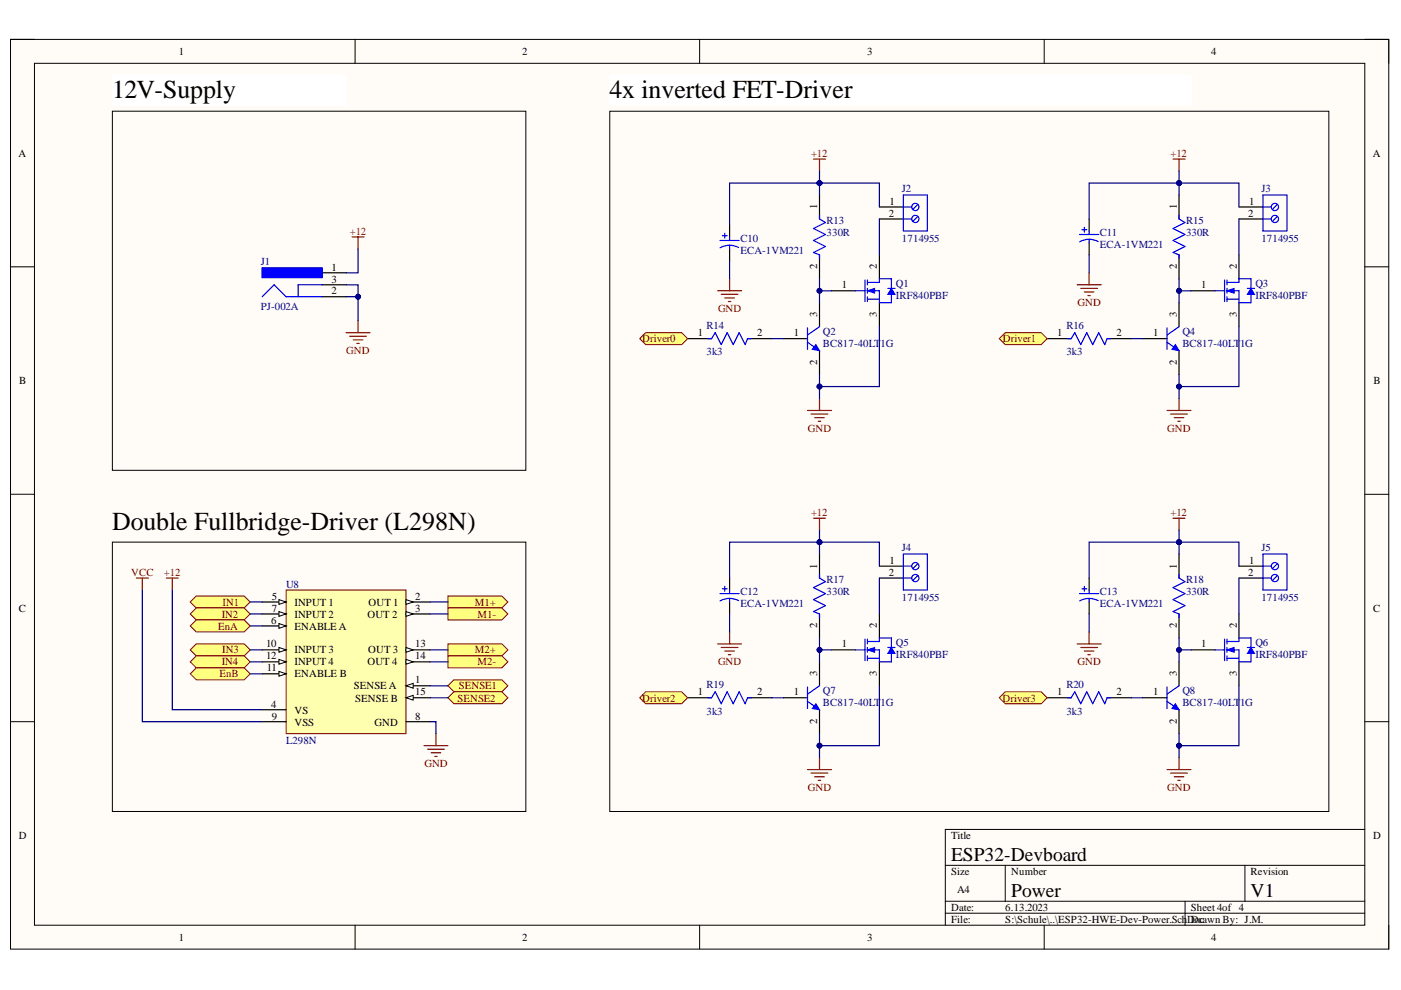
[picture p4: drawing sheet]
<svg xmlns="http://www.w3.org/2000/svg" width="297mm" height="210mm" viewBox="0 0 297 210" stroke-linecap="round" stroke-linejoin="round" font-family="sans-serif">
<defs><g id="words">
<g font-size="5.5">
<text x="23.8" y="20.9">12V-Supply</text>
<text x="129.2" y="20.9">4x inverted FET-Driver</text>
<text x="23.8" y="112.3">Double Fullbridge-Driver (L298N)</text>
</g>
<g font-size="4.1">
<text x="201.6" y="182.6">ESP32-Devboard</text>
<text x="214.4" y="190.3">Power</text>
<text x="265.2" y="190.3">V1</text>
</g>
<g font-size="2.3">
<text x="37.9" y="11.7">1</text>
<text x="110.7" y="11.7">2</text>
<text x="183.9" y="11.7">3</text>
<text x="256.8" y="11.7">4</text>
<text x="3.9" y="33.3">A</text>
<text x="291" y="33.3">A</text>
<text x="173.2" y="44.4" transform="rotate(-90 173.2 44.4)">1</text>
<text x="188.4" y="46">2</text>
<text x="188.6" y="43.4">1</text>
<text x="249.5" y="44.4" transform="rotate(-90 249.5 44.4)">1</text>
<text x="264.7" y="46">2</text>
<text x="264.8" y="43.4">1</text>
<text x="70.3" y="57.4">1</text>
<text x="70.3" y="59.9">3</text>
<text x="173.2" y="57.1" transform="rotate(-90 173.2 57.1)">2</text>
<text x="185.9" y="57.1" transform="rotate(-90 185.9 57.1)">2</text>
<text x="249.5" y="57.1" transform="rotate(-90 249.5 57.1)">2</text>
<text x="262.2" y="57.1" transform="rotate(-90 262.2 57.1)">2</text>
<text x="70.3" y="62.4">2</text>
<text x="178.5" y="61.2">1</text>
<text x="254.7" y="61.2">1</text>
<text x="147.9" y="71.3">1</text>
<text x="160.5" y="71.3">2</text>
<text x="168.3" y="71.3">1</text>
<text x="173.2" y="67.2" transform="rotate(-90 173.2 67.2)">3</text>
<text x="185.9" y="67.2" transform="rotate(-90 185.9 67.2)">3</text>
<text x="224.1" y="71.3">1</text>
<text x="236.7" y="71.3">2</text>
<text x="244.5" y="71.3">1</text>
<text x="249.5" y="67.2" transform="rotate(-90 249.5 67.2)">3</text>
<text x="262.2" y="67.2" transform="rotate(-90 262.2 67.2)">3</text>
<text x="173.2" y="77.4" transform="rotate(-90 173.2 77.4)">2</text>
<text x="249.5" y="77.4" transform="rotate(-90 249.5 77.4)">2</text>
<text x="4.1" y="81.4">B</text>
<text x="291.2" y="81.4">B</text>
<text x="188.6" y="119.5">1</text>
<text x="264.8" y="119.5">1</text>
<text x="173.2" y="120.6" transform="rotate(-90 173.2 120.6)">1</text>
<text x="188.4" y="122.1">2</text>
<text x="249.5" y="120.6" transform="rotate(-90 249.5 120.6)">1</text>
<text x="264.7" y="122.1">2</text>
<text x="4" y="129.7">C</text>
<text x="57.6" y="127.1">5</text>
<text x="57.6" y="129.7">7</text>
<text x="62.4" y="128.4">INPUT 1</text>
<text x="62.4" y="130.9">INPUT 2</text>
<text x="77.9" y="130.9">OUT 2</text>
<text x="78.2" y="128.4">OUT 1</text>
<text x="88" y="127.1">2</text>
<text x="88" y="129.7">3</text>
<text x="291.1" y="129.7">C</text>
<text x="56.4" y="137.3">10</text>
<text x="57.5" y="132.2">6</text>
<text x="62.4" y="133.5">ENABLE A</text>
<text x="88" y="137.3">13</text>
<text x="173.2" y="133.2" transform="rotate(-90 173.2 133.2)">2</text>
<text x="178.5" y="137.3">1</text>
<text x="185.9" y="133.2" transform="rotate(-90 185.9 133.2)">2</text>
<text x="249.5" y="133.2" transform="rotate(-90 249.5 133.2)">2</text>
<text x="254.7" y="137.3">1</text>
<text x="262.2" y="133.2" transform="rotate(-90 262.2 133.2)">2</text>
<text x="56.4" y="139.8">12</text>
<text x="56.6" y="142.4">11</text>
<text x="62.4" y="138.6">INPUT 3</text>
<text x="62.4" y="143.6">ENABLE B</text>
<text x="62.4" y="141.1">INPUT 4</text>
<text x="77.9" y="141.1">OUT 4</text>
<text x="78.1" y="138.6">OUT 3</text>
<text x="88" y="139.8">14</text>
<text x="173.2" y="143.4" transform="rotate(-90 173.2 143.4)">3</text>
<text x="185.9" y="143.3" transform="rotate(-90 185.9 143.3)">3</text>
<text x="249.5" y="143.4" transform="rotate(-90 249.5 143.4)">3</text>
<text x="262.2" y="143.3" transform="rotate(-90 262.2 143.3)">3</text>
<text x="75" y="146.2">SENSE A</text>
<text x="75.3" y="148.8">SENSE B</text>
<text x="88" y="144.9">1</text>
<text x="88" y="147.4">15</text>
<text x="147.9" y="147.4">1</text>
<text x="160.5" y="147.4">2</text>
<text x="168.3" y="147.4">1</text>
<text x="224.1" y="147.4">1</text>
<text x="236.7" y="147.4">2</text>
<text x="244.5" y="147.4">1</text>
<text x="57.5" y="150">4</text>
<text x="57.6" y="152.6">9</text>
<text x="62.4" y="151.3">VS</text>
<text x="62.4" y="153.8">VSS</text>
<text x="79.4" y="153.8">GND</text>
<text x="88" y="152.6">8</text>
<text x="173.2" y="153.6" transform="rotate(-90 173.2 153.6)">2</text>
<text x="249.5" y="153.6" transform="rotate(-90 249.5 153.6)">2</text>
<text x="4" y="177.9">D</text>
<text x="201.6" y="177.9">Title</text>
<text x="291.1" y="177.9">D</text>
<text x="201.6" y="185.5">Size</text>
<text x="214.4" y="185.5">Number</text>
<text x="265.2" y="185.5">Revision</text>
<text x="202.9" y="189.3">A4</text>
<text x="201.6" y="193.1">Date:</text>
<text x="201.6" y="195.7">File:</text>
<text x="213.1" y="193.1">6.13.2023</text>
<text x="213.1" y="195.7">S:\Schule\..\ESP32-HWE-Dev-Power.Sch</text>
<text x="251.7" y="195.7">DDorawn By: J.M.</text>
<text x="252.5" y="193.1">Sheet 4of 4</text>
<text x="254.4" y="195.7">c</text>
<text x="37.9" y="199.5">1</text>
<text x="110.7" y="199.5">2</text>
<text x="183.9" y="199.5">3</text>
<text x="256.8" y="199.5">4</text>
</g>
<g font-size="2.3" fill="#800000">
<text x="172" y="33.3">+12</text>
<text x="248.2" y="33.3">+12</text>
<text x="74.2" y="49.8">+12</text>
<text x="228.5" y="65">GND</text>
<text x="152.2" y="66.2">GND</text>
<text x="73.4" y="75.1">GND</text>
<text x="136.2" y="72.6">Driver0</text>
<text x="212.6" y="72.6">Driver1</text>
<text x="171.3" y="91.7">GND</text>
<text x="247.5" y="91.7">GND</text>
<text x="172" y="109.4">+12</text>
<text x="248.2" y="109.4">+12</text>
<text x="27.8" y="122.1">VCC</text>
<text x="34.8" y="122.1">+12</text>
<text x="47" y="130.9">IN2</text>
<text x="47.2" y="128.4">IN1</text>
<text x="100.7" y="128.4">M1+</text>
<text x="101.2" y="130.9">M1-</text>
<text x="46.3" y="133.5">EnA</text>
<text x="46.5" y="143.6">EnB</text>
<text x="47" y="141.1">IN4</text>
<text x="47.1" y="138.6">IN3</text>
<text x="100.7" y="138.6">M2+</text>
<text x="101.2" y="141.1">M2-</text>
<text x="152.2" y="141.1">GND</text>
<text x="228.5" y="141.1">GND</text>
<text x="97" y="148.8">SENSE2</text>
<text x="97.3" y="146.2">SENSE1</text>
<text x="136.2" y="148.8">Driver2</text>
<text x="212.6" y="148.8">Driver3</text>
<text x="90" y="162.7">GND</text>
<text x="171.3" y="167.8">GND</text>
<text x="247.5" y="167.8">GND</text>
</g>
<g font-size="2.3" fill="#000080">
<text x="191.2" y="40.6">J2</text>
<text x="267.4" y="40.6">J3</text>
<text x="175.3" y="47.5">R13</text>
<text x="251.5" y="47.5">R15</text>
<text x="157" y="51.3">C10</text>
<text x="157" y="53.8">ECA-1VM221</text>
<text x="175.3" y="50">330R</text>
<text x="191.2" y="51.3">1714955</text>
<text x="233.2" y="50">C11</text>
<text x="233.2" y="52.5">ECA-1VM221</text>
<text x="251.5" y="50">330R</text>
<text x="267.4" y="51.3">1714955</text>
<text x="55.3" y="56.1">J1</text>
<text x="55.3" y="65.7">PJ-002A</text>
<text x="190" y="60.9">Q1</text>
<text x="190" y="63.4">IRF840PBF</text>
<text x="266.2" y="60.9">Q3</text>
<text x="266.2" y="63.4">IRF840PBF</text>
<text x="149.8" y="69.8">R14</text>
<text x="174.5" y="71.1">Q2</text>
<text x="226.1" y="69.8">R16</text>
<text x="250.7" y="71.1">Q4</text>
<text x="149.8" y="75.4">3k3</text>
<text x="174.5" y="73.6">BC817-40LT</text>
<text x="186.7" y="73.6">1G</text>
<text x="226.1" y="75.4">3k3</text>
<text x="250.7" y="73.6">BC817-40LT</text>
<text x="262.9" y="73.6">1G</text>
<text x="191.2" y="116.8">J4</text>
<text x="267.4" y="116.8">J5</text>
<text x="60.6" y="124.6">U8</text>
<text x="175.3" y="123.6">R17</text>
<text x="251.5" y="123.6">R18</text>
<text x="157" y="126.1">C12</text>
<text x="157" y="128.7">ECA-1VM221</text>
<text x="175.3" y="126.1">330R</text>
<text x="191.2" y="127.4">1714955</text>
<text x="233.2" y="126.1">C13</text>
<text x="233.2" y="128.7">ECA-1VM221</text>
<text x="251.5" y="126.1">330R</text>
<text x="267.4" y="127.4">1714955</text>
<text x="190" y="137">Q5</text>
<text x="266.2" y="137">Q6</text>
<text x="190" y="139.6">IRF840PBF</text>
<text x="266.2" y="139.6">IRF840PBF</text>
<text x="149.8" y="145.9">R19</text>
<text x="174.5" y="147.2">Q7</text>
<text x="174.5" y="149.8">BC817-40LT</text>
<text x="186.7" y="149.8">1G</text>
<text x="226.1" y="145.9">R20</text>
<text x="250.7" y="147.2">Q8</text>
<text x="250.7" y="149.8">BC817-40LT</text>
<text x="262.9" y="149.8">1G</text>
<text x="149.8" y="151.6">3k3</text>
<text x="226.1" y="151.6">3k3</text>
<text x="60.6" y="157.6">L298N</text>
</g>
</g></defs>
<path d="M2.2 8.4h292.2v192.8h-292.2z" fill-rule="evenodd" fill="#fffcf8"/>
<path d="M2.2 8.4h292.2v192.8h-292.2z" fill="none" stroke="#000" stroke-width=".21"/>
<path d="M7.3 13.4h282.1v182.8h-282.1z" fill-rule="evenodd" fill="#fffcf8"/>
<g fill="none" stroke="#000" stroke-width=".21">
<path d="M2.2 8.3h5.1M7.3 13.4h282.1v182.8h-282.1zM75.3 8.3v5.1M148.3 8.3v5.1M221.4 8.4v5M289.4 8.4h5v5M2.2 56.6h5.1M289.4 56.6h5M2.2 104.8h5.1M289.4 104.8h5M2.2 153h5.1M289.4 153h5"/>
<path d="M289.4 175.9h-89v20.3M75.3 196.2v5M148.3 196.2v5M200.4 183.5h89M200.4 191.1h89M200.4 193.6h89M213.1 183.5v7.6M221.4 196.2v5M251.2 191.1v5.1M264 183.5v7.6M294.4 196.2v5"/>
</g>
<path d="M68.3 57.8h5.1M68.3 60.4h5.1M68.3 62.9h5.1" fill="none" stroke="#000" stroke-width=".25"/>
<path d="M55.6 56.8h12.7v2.1h-12.7zM55.6 62.9l2.5-2.5 2.6 2.5h7.6M68.3 60.4h-5.1v2.5" fill="none" stroke="#00f" stroke-width=".25"/>
<path d="M55.6 56.8h12.7v2.1h-12.7z" fill-rule="evenodd" fill="#00f"/>
<path d="M55.6 56.8h12.7v2.1h-12.7z" fill="none" stroke="#00f" stroke-width=".21"/>
<path d="M74.6 50.2h2.6M75.9 50.2v2.6M73.4 70.5h5.1M74.1 71.3h3.6M74.9 72.1h2M75.7 72.8h.5M75.9 68v2.5" fill="none" stroke="#800000" stroke-width=".25"/>
<path d="M60.7 125.1h25.4v30.5h-25.4z" fill-rule="evenodd" fill="#ffffb0"/>
<path d="M60.7 125.1h25.4v30.5h-25.4z" fill="none" stroke="#800000" stroke-width=".21"/>
<path d="M86.1 145.4h5.1" fill="none" stroke="#000" stroke-width=".25"/>
<path d="M86.1 145.4l1.5-.5v1z" fill="#f8fcff"/>
<path d="M86.1 145.4l1.5-.5v1z" fill="none" stroke="#000" stroke-width=".21"/>
<path d="M55.6 137.8h5.1" fill="none" stroke="#000" stroke-width=".25"/>
<path d="M59.1 137.3l1.6 .5-1.6 .5z" fill="#f8fcff"/>
<path d="M59.1 137.3l1.6 .5-1.6 .5z" fill="none" stroke="#000" stroke-width=".21"/>
<path d="M55.6 142.9h5.1" fill="none" stroke="#000" stroke-width=".25"/>
<path d="M59.1 142.4l1.6 .5-1.6 .5z" fill="#f8fcff"/>
<path d="M59.1 142.4l1.6 .5-1.6 .5z" fill="none" stroke="#000" stroke-width=".21"/>
<path d="M55.6 140.3h5.1" fill="none" stroke="#000" stroke-width=".25"/>
<path d="M59.1 139.8l1.6 .5-1.6 .5z" fill="#f8fcff"/>
<path d="M59.1 139.8l1.6 .5-1.6 .5z" fill="none" stroke="#000" stroke-width=".21"/>
<path d="M86.1 137.8h5.1" fill="none" stroke="#000" stroke-width=".25"/>
<path d="M86.1 137.3l1.5 .5-1.5 .5z" fill="#f8fcff"/>
<path d="M86.1 137.3l1.5 .5-1.5 .5z" fill="none" stroke="#000" stroke-width=".21"/>
<path d="M86.1 140.3h5.1" fill="none" stroke="#000" stroke-width=".25"/>
<path d="M86.1 139.8l1.5 .5-1.5 .5z" fill="#f8fcff"/>
<path d="M86.1 139.8l1.5 .5-1.5 .5z" fill="none" stroke="#000" stroke-width=".21"/>
<path d="M86.1 147.9h5.1" fill="none" stroke="#000" stroke-width=".25"/>
<path d="M86.1 147.9l1.5-.5v1z" fill="#f8fcff"/>
<path d="M86.1 147.9l1.5-.5v1z" fill="none" stroke="#000" stroke-width=".21"/>
<path d="M86.1 127.6h5.1" fill="none" stroke="#000" stroke-width=".25"/>
<path d="M86.1 127.1l1.5 .5-1.5 .5z" fill="#f8fcff"/>
<path d="M86.1 127.1l1.5 .5-1.5 .5z" fill="none" stroke="#000" stroke-width=".21"/>
<path d="M86.1 130.2h5.1" fill="none" stroke="#000" stroke-width=".25"/>
<path d="M86.1 129.7l1.5 .5-1.5 .5z" fill="#f8fcff"/>
<path d="M86.1 129.7l1.5 .5-1.5 .5z" fill="none" stroke="#000" stroke-width=".21"/>
<path d="M55.6 127.6h5.1M55.6 150.5h5.1" fill="none" stroke="#000" stroke-width=".25"/>
<path d="M59.1 127.1l1.6 .5-1.6 .5z" fill="#f8fcff"/>
<path d="M59.1 127.1l1.6 .5-1.6 .5z" fill="none" stroke="#000" stroke-width=".21"/>
<path d="M55.6 132.7h5.1" fill="none" stroke="#000" stroke-width=".25"/>
<path d="M59.1 132.2l1.6 .5-1.6 .5z" fill="#f8fcff"/>
<path d="M59.1 132.2l1.6 .5-1.6 .5z" fill="none" stroke="#000" stroke-width=".21"/>
<path d="M55.6 130.2h5.1" fill="none" stroke="#000" stroke-width=".25"/>
<path d="M59.1 129.7l1.6 .5-1.6 .5z" fill="#f8fcff"/>
<path d="M59.1 129.7l1.6 .5-1.6 .5z" fill="none" stroke="#000" stroke-width=".21"/>
<path d="M55.6 153h5.1M86.1 153h5.1" fill="none" stroke="#000" stroke-width=".25"/>
<path d="M41.6 126.4h10.2l1.2 1.2-1.2 1.3h-10.2l-1.3-1.3z" fill-rule="evenodd" fill="#ffff80"/>
<path d="M41.6 126.4h10.2l1.2 1.2-1.2 1.3h-10.2l-1.3-1.3z" fill="none" stroke="#800000" stroke-width=".21"/>
<path d="M40.3 130.2l1.3-1.3h10.2l1.2 1.3-1.2 1.2h-10.2z" fill-rule="evenodd" fill="#ffff80"/>
<path d="M40.3 130.2l1.3-1.3h10.2l1.2 1.3-1.2 1.2h-10.2z" fill="none" stroke="#800000" stroke-width=".21"/>
<path d="M40.3 132.7l1.3-1.3h10.2l1.2 1.3-1.2 1.3h-10.2z" fill-rule="evenodd" fill="#ffff80"/>
<path d="M40.3 132.7l1.3-1.3h10.2l1.2 1.3-1.2 1.3h-10.2z" fill="none" stroke="#800000" stroke-width=".21"/>
<path d="M41.6 136.5h10.2l1.2 1.3-1.2 1.3h-10.2l-1.3-1.3z" fill-rule="evenodd" fill="#ffff80"/>
<path d="M41.6 136.5h10.2l1.2 1.3-1.2 1.3h-10.2l-1.3-1.3z" fill="none" stroke="#800000" stroke-width=".21"/>
<path d="M40.3 140.3l1.3-1.2h10.2l1.2 1.2-1.2 1.3h-10.2z" fill-rule="evenodd" fill="#ffff80"/>
<path d="M40.3 140.3l1.3-1.2h10.2l1.2 1.2-1.2 1.3h-10.2z" fill="none" stroke="#800000" stroke-width=".21"/>
<path d="M40.3 142.9l1.3-1.3h10.2l1.2 1.3-1.2 1.2h-10.2z" fill-rule="evenodd" fill="#ffff80"/>
<path d="M40.3 142.9l1.3-1.3h10.2l1.2 1.3-1.2 1.2h-10.2z" fill="none" stroke="#800000" stroke-width=".21"/>
<path d="M28.9 122.6h2.5M30.2 122.6v2.5M35.3 122.6h2.5M36.5 122.6v2.5" fill="none" stroke="#800000" stroke-width=".25"/>
<path d="M95 126.4h11.4l1.3 1.2-1.3 1.3h-11.4z" fill-rule="evenodd" fill="#ffff80"/>
<path d="M95 126.4h11.4l1.3 1.2-1.3 1.3h-11.4z" fill="none" stroke="#800000" stroke-width=".21"/>
<path d="M95 128.9h11.4l1.3 1.3-1.3 1.2h-11.4z" fill-rule="evenodd" fill="#ffff80"/>
<path d="M95 128.9h11.4l1.3 1.3-1.3 1.2h-11.4z" fill="none" stroke="#800000" stroke-width=".21"/>
<path d="M95 136.5h11.4l1.3 1.3-1.3 1.3h-11.4z" fill-rule="evenodd" fill="#ffff80"/>
<path d="M95 136.5h11.4l1.3 1.3-1.3 1.3h-11.4z" fill="none" stroke="#800000" stroke-width=".21"/>
<path d="M95 139.1h11.4l1.3 1.2-1.3 1.3h-11.4z" fill-rule="evenodd" fill="#ffff80"/>
<path d="M95 139.1h11.4l1.3 1.2-1.3 1.3h-11.4z" fill="none" stroke="#800000" stroke-width=".21"/>
<path d="M96.2 144.1h10.2l1.3 1.3-1.3 1.3h-10.2l-1.2-1.3z" fill-rule="evenodd" fill="#ffff80"/>
<path d="M96.2 144.1h10.2l1.3 1.3-1.3 1.3h-10.2l-1.2-1.3z" fill="none" stroke="#800000" stroke-width=".21"/>
<path d="M95 147.9l1.2-1.2h10.2l1.3 1.2-1.3 1.3h-10.2z" fill-rule="evenodd" fill="#ffff80"/>
<path d="M95 147.9l1.2-1.2h10.2l1.3 1.2-1.3 1.3h-10.2z" fill="none" stroke="#800000" stroke-width=".21"/>
<path d="M89.9 158.1h5.1M90.6 158.9h3.6M91.4 159.6h2M92.4 155.6v2.5M92.2 160.4h.5" fill="none" stroke="#800000" stroke-width=".25"/>
<path d="M166.1 71.8h5.1M173.8 64.2v5.1M173.8 74.3v5.1" fill="none" stroke="#000" stroke-width=".25"/>
<path d="M171.2 72.6l2.6 1.7M171.2 69.5v4.6M173.8 69.3l-2.6 1.7" fill="none" stroke="#00f" stroke-width=".25"/>
<path d="M173 73.1l.8 1.2-1.6-.2z" fill="#00f"/>
<path d="M173 73.1l.8 1.2-1.6-.2z" fill="none" stroke="#00f" stroke-width=".21"/>
<path d="M183.4 59.4v4.5M183.9 59.4v1M186.4 59.1v.8h-2.5M183.9 61.7h2.5v2.5M183.9 63.4h2.5M183.9 61.1v1.1M183.9 62.9v1" fill="none" stroke="#00f" stroke-width=".25"/>
<path d="M189 61.1l.8 1.3h-1.6z" fill="#00f"/>
<path d="M189 61.1l.8 1.3h-1.6z" fill="none" stroke="#00f" stroke-width=".21"/>
<path d="M188.2 61.1h1.6" fill="none" stroke="#00f" stroke-width=".25"/>
<path d="M183.9 61.7l1.5-.6v1.1z" fill="#00f"/>
<path d="M183.9 61.7l1.5-.6v1.1z" fill="none" stroke="#00f" stroke-width=".21"/>
<path d="M154.7 47.7v2.5M154.7 52.8v2.5M173.8 41.3v5.1M173.8 54v5.1M186.4 54v5.1M186.4 43.9h5.1M186.4 46.4h5.1M145.8 71.8h5.1M158.5 71.8h5.1M176.3 61.7h5.1M186.4 64.2v5.1" fill="none" stroke="#000" stroke-width=".25"/>
<path d="M152.7 51h4M153.2 50h1M153.7 49.5v1M154.7 52l.8 .1 1.1 .4M154.7 52l-.9 .1-1.1 .4M154.7 50.2v.8M154.7 52v.8M173.8 45.7v.7l1.2 .8-2.5 1.3 2.5 1.2-2.5 1.3 2.5 1.3-2.5 1.2 1.3 .5v.8M186.4 59.1h2.6v2M150.1 71.8h.8l.7-1.3 1.3 2.6 1.3-2.6 1.2 2.6 1.3-2.6 1.3 2.6 .5-1.3h.8M181.4 61.7h2M189 62.4v1.8h-2.6" fill="none" stroke="#00f" stroke-width=".25"/>
<path d="M172.5 33.7h2.5M173.8 33.7v2.6M154.7 59.1v2.5M152.1 61.6h5.1M152.9 62.4h3.6M153.7 63.2h2M154.4 63.9h.5M171.2 87h5.1M172 87.8h3.5M172.7 88.5h2.1M173.5 89.3h.5M173.8 84.5v2.5" fill="none" stroke="#800000" stroke-width=".25"/>
<circle cx="194.1" cy="43.9" r=".76" fill="#fff"/>
<g fill="none" stroke="#00f" stroke-width=".25">
<path d="M194.6 43.3l-1.1 1.1"/>
<circle cx="194.1" cy="43.9" r=".76"/>
</g>
<circle cx="194.1" cy="46.4" r=".76" fill="#fff"/>
<g fill="none" stroke="#00f" stroke-width=".25">
<path d="M191.5 43.9h1.8M191.5 46.4h1.8M191.5 41.3h5.1v7.7h-5.1zM194.6 45.9l-1.1 1.1"/>
<circle cx="194.1" cy="46.4" r=".76"/>
</g>
<path d="M135.6 71.8l1.3-1.3h7.6l1.3 1.3-1.3 1.3h-7.6z" fill-rule="evenodd" fill="#ffff80"/>
<path d="M135.6 71.8l1.3-1.3h7.6l1.3 1.3-1.3 1.3h-7.6z" fill="none" stroke="#800000" stroke-width=".21"/>
<path d="M242.4 71.8h5M250 64.2v5.1M250 74.3v5.1" fill="none" stroke="#000" stroke-width=".25"/>
<path d="M247.4 72.6l2.6 1.7M247.4 69.5v4.6M250 69.3l-2.6 1.7" fill="none" stroke="#00f" stroke-width=".25"/>
<path d="M249.2 73.1l.8 1.2-1.5-.2z" fill="#00f"/>
<path d="M249.2 73.1l.8 1.2-1.5-.2z" fill="none" stroke="#00f" stroke-width=".21"/>
<path d="M259.6 59.4v4.5M260.1 59.4v1M262.7 59.1v.8h-2.6M260.1 61.7h2.6v2.5M260.1 63.4h2.6M260.1 61.1v1.1M260.1 62.9v1" fill="none" stroke="#00f" stroke-width=".25"/>
<path d="M265.2 61.1l.8 1.3h-1.5z" fill="#00f"/>
<path d="M265.2 61.1l.8 1.3h-1.5z" fill="none" stroke="#00f" stroke-width=".21"/>
<path d="M264.5 61.1h1.5" fill="none" stroke="#00f" stroke-width=".25"/>
<path d="M260.1 61.7l1.6-.6v1.1z" fill="#00f"/>
<path d="M260.1 61.7l1.6-.6v1.1z" fill="none" stroke="#00f" stroke-width=".21"/>
<path d="M230.9 46.4v2.6M230.9 51.5v2.5M250 41.3v5.1M250 54v5.1M262.7 54v5.1M262.7 43.9h5.1M262.7 46.4h5.1M222 71.8h5.1M234.7 71.8h5.1M252.5 61.7h5.1M262.7 64.2v5.1" fill="none" stroke="#000" stroke-width=".25"/>
<path d="M228.9 49.7h4M229.4 48.7h1M229.9 48.2v1M230.9 50.7l.8 .1 1.1 .4M230.9 50.7l-.8 .1-1.2 .5M230.9 49v.7M230.9 50.7v.8M250 45.7v.7l1.2 .8-2.5 1.3 2.5 1.2-2.5 1.3 2.5 1.3-2.5 1.2 1.3 .5v.8M262.7 59.1h2.5v2M226.3 71.8h.8l.8-1.3 1.2 2.6 1.3-2.6 1.3 2.6 1.2-2.6 1.3 2.6 .5-1.3h.8M257.6 61.7h2M265.2 62.4v1.8h-2.5" fill="none" stroke="#00f" stroke-width=".25"/>
<path d="M248.7 33.7h2.5M250 33.7v2.6M230.9 57.8v2.6M228.4 60.4h5.1M229.1 61.1h3.6M229.9 61.9h2M230.7 62.7h.5M247.4 87h5.1M248.2 87.8h3.6M249 88.5h2M249.7 89.3h.5M250 84.5v2.5" fill="none" stroke="#800000" stroke-width=".25"/>
<circle cx="270.3" cy="43.9" r=".76" fill="#fff"/>
<g fill="none" stroke="#00f" stroke-width=".25">
<path d="M270.8 43.3l-1 1.1"/>
<circle cx="270.3" cy="43.9" r=".76"/>
</g>
<circle cx="270.3" cy="46.4" r=".76" fill="#fff"/>
<g fill="none" stroke="#00f" stroke-width=".25">
<path d="M267.8 43.9h1.7M267.8 46.4h1.7M267.8 41.3h5v7.7h-5zM270.8 45.9l-1 1.1"/>
<circle cx="270.3" cy="46.4" r=".76"/>
</g>
<path d="M211.9 71.8l1.2-1.3h7.7l1.2 1.3-1.2 1.3h-7.7z" fill-rule="evenodd" fill="#ffff80"/>
<path d="M211.9 71.8l1.2-1.3h7.7l1.2 1.3-1.2 1.3h-7.7z" fill="none" stroke="#800000" stroke-width=".21"/>
<path d="M166.1 147.9h5.1M173.8 140.3v5.1M173.8 150.5v5.1" fill="none" stroke="#000" stroke-width=".25"/>
<path d="M171.2 148.7l2.6 1.8M171.2 145.7v4.5M173.8 145.4l-2.6 1.8" fill="none" stroke="#00f" stroke-width=".25"/>
<path d="M173 149.2l.8 1.3-1.6-.3z" fill="#00f"/>
<path d="M173 149.2l.8 1.3-1.6-.3z" fill="none" stroke="#00f" stroke-width=".21"/>
<path d="M183.4 135.5v4.6M183.9 137.8h2.5v2.5M183.9 139.6h2.5M183.9 135.5v1M183.9 137.3v1M183.9 139.1v1M186.4 135.3v.7h-2.5" fill="none" stroke="#00f" stroke-width=".25"/>
<path d="M189 137.3l.8 1.3h-1.6z" fill="#00f"/>
<path d="M189 137.3l.8 1.3h-1.6z" fill="none" stroke="#00f" stroke-width=".21"/>
<path d="M188.2 137.3h1.6" fill="none" stroke="#00f" stroke-width=".25"/>
<path d="M183.9 137.8l1.5-.5v1z" fill="#00f"/>
<path d="M183.9 137.8l1.5-.5v1z" fill="none" stroke="#00f" stroke-width=".21"/>
<path d="M173.8 117.5v5.1M154.7 122.6v2.5M154.7 127.6v2.6M173.8 130.2v5.1M176.3 137.8h5.1M186.4 130.2v5.1M186.4 120h5.1M186.4 122.6h5.1M145.8 147.9h5.1M158.5 147.9h5.1M186.4 140.3v5.1" fill="none" stroke="#000" stroke-width=".25"/>
<path d="M152.7 125.9h4M153.2 124.8h1M153.7 124.3v1.1M154.7 126.9l.8 .1 1.1 .4M154.7 126.9l-.9 .1-1.1 .4M154.7 125.1v.8M154.7 126.9v.7M173.8 121.8v.8l1.2 .7-2.5 1.3 2.5 1.3-2.5 1.2 2.5 1.3-2.5 1.3 1.3 .5v.7M181.4 137.8h2M186.4 135.3h2.6v2M189 138.6v1.7h-2.6M150.1 147.9h.8l.7-1.2 1.3 2.5 1.3-2.5 1.2 2.5 1.3-2.5 1.3 2.5 .5-1.3h.8" fill="none" stroke="#00f" stroke-width=".25"/>
<path d="M172.5 109.9h2.5M173.8 109.9v2.5M152.1 136.5h5.1M152.9 137.3h3.6M153.7 138h2M154.4 138.8h.5M154.7 134v2.5M171.2 163.2h5.1M172 163.9h3.5M172.7 164.7h2.1M173.5 165.5h.5M173.8 160.6v2.6" fill="none" stroke="#800000" stroke-width=".25"/>
<circle cx="194.1" cy="120" r=".76" fill="#fff"/>
<g fill="none" stroke="#00f" stroke-width=".25">
<path d="M194.6 119.5l-1.1 1.1"/>
<circle cx="194.1" cy="120" r=".76"/>
</g>
<circle cx="194.1" cy="122.6" r=".76" fill="#fff"/>
<g fill="none" stroke="#00f" stroke-width=".25">
<path d="M191.5 117.5h5.1v7.6h-5.1zM191.5 120h1.8M191.5 122.6h1.8M194.6 122l-1.1 1.1"/>
<circle cx="194.1" cy="122.6" r=".76"/>
</g>
<path d="M135.6 147.9l1.3-1.2h7.6l1.3 1.2-1.3 1.3h-7.6z" fill-rule="evenodd" fill="#ffff80"/>
<path d="M135.6 147.9l1.3-1.2h7.6l1.3 1.2-1.3 1.3h-7.6z" fill="none" stroke="#800000" stroke-width=".21"/>
<path d="M242.4 147.9h5M250 140.3v5.1M250 150.5v5.1" fill="none" stroke="#000" stroke-width=".25"/>
<path d="M247.4 148.7l2.6 1.8M247.4 145.7v4.5M250 145.4l-2.6 1.8" fill="none" stroke="#00f" stroke-width=".25"/>
<path d="M249.2 149.2l.8 1.3-1.5-.3z" fill="#00f"/>
<path d="M249.2 149.2l.8 1.3-1.5-.3z" fill="none" stroke="#00f" stroke-width=".21"/>
<path d="M259.6 135.5v4.6M260.1 137.8h2.6v2.5M260.1 139.6h2.6M260.1 135.5v1M260.1 137.3v1M260.1 139.1v1M262.7 135.3v.7h-2.6" fill="none" stroke="#00f" stroke-width=".25"/>
<path d="M265.2 137.3l.8 1.3h-1.5z" fill="#00f"/>
<path d="M265.2 137.3l.8 1.3h-1.5z" fill="none" stroke="#00f" stroke-width=".21"/>
<path d="M264.5 137.3h1.5" fill="none" stroke="#00f" stroke-width=".25"/>
<path d="M260.1 137.8l1.6-.5v1z" fill="#00f"/>
<path d="M260.1 137.8l1.6-.5v1z" fill="none" stroke="#00f" stroke-width=".21"/>
<path d="M250 117.5v5.1M230.9 122.6v2.5M230.9 127.6v2.6M250 130.2v5.1M252.5 137.8h5.1M262.7 130.2v5.1M262.7 120h5.1M262.7 122.6h5.1M222 147.9h5.1M234.7 147.9h5.1M262.7 140.3v5.1" fill="none" stroke="#000" stroke-width=".25"/>
<path d="M228.9 125.9h4M229.4 124.8h1M229.9 124.3v1.1M230.9 126.9l1.2 .2 .7 .3M230.9 126.9l-1.2 .2-.8 .3M230.9 125.1v.8M230.9 126.9v.7M250 121.8v.8l1.2 .7-2.5 1.3 2.5 1.3-2.5 1.2 2.5 1.3-2.5 1.3 1.3 .5v.7M257.6 137.8h2M262.7 135.3h2.5v2M265.2 138.6v1.7h-2.5M226.3 147.9h.8l.8-1.2 1.2 2.5 1.3-2.5 1.3 2.5 1.2-2.5 1.3 2.5 .5-1.3h.8" fill="none" stroke="#00f" stroke-width=".25"/>
<path d="M248.7 109.9h2.5M250 109.9v2.5M228.4 136.5h5.1M229.1 137.3h3.6M229.9 138h2M230.7 138.8h.5M230.9 134v2.5M247.4 163.2h5.1M248.2 163.9h3.6M249 164.7h2M249.7 165.5h.5M250 160.6v2.6" fill="none" stroke="#800000" stroke-width=".25"/>
<circle cx="270.3" cy="120" r=".76" fill="#fff"/>
<g fill="none" stroke="#00f" stroke-width=".25">
<path d="M270.8 119.5l-1 1.1"/>
<circle cx="270.3" cy="120" r=".76"/>
</g>
<circle cx="270.3" cy="122.6" r=".76" fill="#fff"/>
<g fill="none" stroke="#00f" stroke-width=".25">
<path d="M267.8 117.5h5v7.6h-5zM267.8 120h1.7M267.8 122.6h1.7M270.8 122l-1 1.1"/>
<circle cx="270.3" cy="122.6" r=".76"/>
</g>
<path d="M211.9 147.9l1.2-1.2h7.7l1.2 1.2-1.2 1.3h-7.7z" fill-rule="evenodd" fill="#ffff80"/>
<path d="M211.9 147.9l1.2-1.2h7.7l1.2 1.2-1.2 1.3h-7.7z" fill="none" stroke="#800000" stroke-width=".21"/>
<path d="M23.8 23.6h87.7v76.1h-87.7z" fill="none" stroke="#000" stroke-width=".21"/>
<path d="M75.9 52.8v5h-2.5M73.4 60.4h2.5v2.5h-2.5" fill="none" stroke="#000080" stroke-width=".25"/>
<circle cx="75.9" cy="62.9" r=".51" fill="#000080"/>
<circle cx="75.9" cy="62.9" r=".51" fill="none" stroke="#000080" stroke-width=".21"/>
<path d="M75.9 62.9v5.1" fill="none" stroke="#000080" stroke-width=".25"/>
<circle cx="75.9" cy="62.9" r=".51" fill="#000080"/>
<circle cx="75.9" cy="62.9" r=".51" fill="none" stroke="#000080" stroke-width=".21"/>
<g fill="none" stroke="#000080" stroke-width=".25">
<path d="M173.8 59.1v5.1M30.2 125.1v27.9h25.4M36.5 125.1v25.4h19.1M53 127.6h2.6M53 130.2h2.6M53 132.7h2.6M53 137.8h2.6M91.2 127.6h3.8M91.2 130.2h3.8M91.2 137.8h3.8M53 140.3h2.6M53 142.9h2.6"/>
<path d="M91.2 153h1.2v2.6M91.2 140.3h3.8M91.2 147.9h3.8M91.2 145.4h3.8"/>
</g>
<circle cx="173.7" cy="61.7" r=".51" fill="#000080"/>
<circle cx="173.7" cy="61.7" r=".51" fill="none" stroke="#000080" stroke-width=".21"/>
<path d="M173.8 61.7h2.5" fill="none" stroke="#000080" stroke-width=".25"/>
<circle cx="173.7" cy="61.7" r=".51" fill="#000080"/>
<circle cx="173.7" cy="61.7" r=".51" fill="none" stroke="#000080" stroke-width=".21"/>
<path d="M154.7 55.3v3.8M173.8 41.3v-2.5h-19.1v8.9M163.6 71.8h2.5" fill="none" stroke="#000080" stroke-width=".25"/>
<circle cx="173.7" cy="38.8" r=".51" fill="#000080"/>
<circle cx="173.7" cy="38.8" r=".51" fill="none" stroke="#000080" stroke-width=".21"/>
<path d="M173.8 36.3v2.5" fill="none" stroke="#000080" stroke-width=".25"/>
<circle cx="173.7" cy="38.8" r=".51" fill="#000080"/>
<circle cx="173.7" cy="38.8" r=".51" fill="none" stroke="#000080" stroke-width=".21"/>
<path d="M173.8 79.4v5.1" fill="none" stroke="#000080" stroke-width=".25"/>
<circle cx="173.7" cy="82" r=".51" fill="#000080"/>
<circle cx="173.7" cy="82" r=".51" fill="none" stroke="#000080" stroke-width=".21"/>
<path d="M186.4 69.3v12.7h-12.6" fill="none" stroke="#000080" stroke-width=".25"/>
<circle cx="173.7" cy="82" r=".51" fill="#000080"/>
<circle cx="173.7" cy="82" r=".51" fill="none" stroke="#000080" stroke-width=".21"/>
<path d="M173.8 38.8h12.6v5.1" fill="none" stroke="#000080" stroke-width=".25"/>
<circle cx="173.7" cy="38.8" r=".51" fill="#000080"/>
<circle cx="173.7" cy="38.8" r=".51" fill="none" stroke="#000080" stroke-width=".21"/>
<path d="M186.4 46.4v7.6M250 59.1v5.1" fill="none" stroke="#000080" stroke-width=".25"/>
<circle cx="250" cy="61.7" r=".51" fill="#000080"/>
<circle cx="250" cy="61.7" r=".51" fill="none" stroke="#000080" stroke-width=".21"/>
<path d="M250 61.7h2.5" fill="none" stroke="#000080" stroke-width=".25"/>
<circle cx="250" cy="61.7" r=".51" fill="#000080"/>
<circle cx="250" cy="61.7" r=".51" fill="none" stroke="#000080" stroke-width=".21"/>
<path d="M230.9 54v3.8M250 41.3v-2.5h-19.1v7.6M239.8 71.8h2.6" fill="none" stroke="#000080" stroke-width=".25"/>
<circle cx="250" cy="38.8" r=".51" fill="#000080"/>
<circle cx="250" cy="38.8" r=".51" fill="none" stroke="#000080" stroke-width=".21"/>
<path d="M250 36.3v2.5" fill="none" stroke="#000080" stroke-width=".25"/>
<circle cx="250" cy="38.8" r=".51" fill="#000080"/>
<circle cx="250" cy="38.8" r=".51" fill="none" stroke="#000080" stroke-width=".21"/>
<path d="M250 79.4v5.1" fill="none" stroke="#000080" stroke-width=".25"/>
<circle cx="250" cy="82" r=".51" fill="#000080"/>
<circle cx="250" cy="82" r=".51" fill="none" stroke="#000080" stroke-width=".21"/>
<path d="M262.7 69.3v12.7h-12.7" fill="none" stroke="#000080" stroke-width=".25"/>
<circle cx="250" cy="82" r=".51" fill="#000080"/>
<circle cx="250" cy="82" r=".51" fill="none" stroke="#000080" stroke-width=".21"/>
<path d="M250 38.8h12.7v5.1" fill="none" stroke="#000080" stroke-width=".25"/>
<circle cx="250" cy="38.8" r=".51" fill="#000080"/>
<circle cx="250" cy="38.8" r=".51" fill="none" stroke="#000080" stroke-width=".21"/>
<path d="M262.7 46.4v7.6M173.8 135.3v5" fill="none" stroke="#000080" stroke-width=".25"/>
<circle cx="173.7" cy="137.8" r=".51" fill="#000080"/>
<circle cx="173.7" cy="137.8" r=".51" fill="none" stroke="#000080" stroke-width=".21"/>
<path d="M173.8 137.8h2.5" fill="none" stroke="#000080" stroke-width=".25"/>
<circle cx="173.7" cy="137.8" r=".51" fill="#000080"/>
<circle cx="173.7" cy="137.8" r=".51" fill="none" stroke="#000080" stroke-width=".21"/>
<path d="M173.8 117.5v-2.6h-19.1v7.7M154.7 130.2v3.8M163.6 147.9h2.5" fill="none" stroke="#000080" stroke-width=".25"/>
<circle cx="173.7" cy="114.9" r=".51" fill="#000080"/>
<circle cx="173.7" cy="114.9" r=".51" fill="none" stroke="#000080" stroke-width=".21"/>
<path d="M173.8 112.4v2.5" fill="none" stroke="#000080" stroke-width=".25"/>
<circle cx="173.7" cy="114.9" r=".51" fill="#000080"/>
<circle cx="173.7" cy="114.9" r=".51" fill="none" stroke="#000080" stroke-width=".21"/>
<path d="M173.8 155.6v5" fill="none" stroke="#000080" stroke-width=".25"/>
<circle cx="173.7" cy="158.1" r=".51" fill="#000080"/>
<circle cx="173.7" cy="158.1" r=".51" fill="none" stroke="#000080" stroke-width=".21"/>
<path d="M186.4 145.4v12.7h-12.6" fill="none" stroke="#000080" stroke-width=".25"/>
<circle cx="173.7" cy="158.1" r=".51" fill="#000080"/>
<circle cx="173.7" cy="158.1" r=".51" fill="none" stroke="#000080" stroke-width=".21"/>
<path d="M173.8 114.9h12.6v5.1" fill="none" stroke="#000080" stroke-width=".25"/>
<circle cx="173.7" cy="114.9" r=".51" fill="#000080"/>
<circle cx="173.7" cy="114.9" r=".51" fill="none" stroke="#000080" stroke-width=".21"/>
<path d="M186.4 122.6v7.6M250 135.3v5" fill="none" stroke="#000080" stroke-width=".25"/>
<circle cx="250" cy="137.8" r=".51" fill="#000080"/>
<circle cx="250" cy="137.8" r=".51" fill="none" stroke="#000080" stroke-width=".21"/>
<path d="M250 137.8h2.5" fill="none" stroke="#000080" stroke-width=".25"/>
<circle cx="250" cy="137.8" r=".51" fill="#000080"/>
<circle cx="250" cy="137.8" r=".51" fill="none" stroke="#000080" stroke-width=".21"/>
<path d="M250 117.5v-2.6h-19.1v7.7M230.9 130.2v3.8M239.8 147.9h2.6" fill="none" stroke="#000080" stroke-width=".25"/>
<circle cx="250" cy="114.9" r=".51" fill="#000080"/>
<circle cx="250" cy="114.9" r=".51" fill="none" stroke="#000080" stroke-width=".21"/>
<path d="M250 112.4v2.5" fill="none" stroke="#000080" stroke-width=".25"/>
<circle cx="250" cy="114.9" r=".51" fill="#000080"/>
<circle cx="250" cy="114.9" r=".51" fill="none" stroke="#000080" stroke-width=".21"/>
<path d="M250 155.6v5" fill="none" stroke="#000080" stroke-width=".25"/>
<circle cx="250" cy="158.1" r=".51" fill="#000080"/>
<circle cx="250" cy="158.1" r=".51" fill="none" stroke="#000080" stroke-width=".21"/>
<path d="M262.7 145.4v12.7h-12.7" fill="none" stroke="#000080" stroke-width=".25"/>
<circle cx="250" cy="158.1" r=".51" fill="#000080"/>
<circle cx="250" cy="158.1" r=".51" fill="none" stroke="#000080" stroke-width=".21"/>
<path d="M250 114.9h12.7v5.1" fill="none" stroke="#000080" stroke-width=".25"/>
<circle cx="250" cy="114.9" r=".51" fill="#000080"/>
<circle cx="250" cy="114.9" r=".51" fill="none" stroke="#000080" stroke-width=".21"/>
<path d="M262.7 122.6v7.6" fill="none" stroke="#000080" stroke-width=".25"/>
<path d="M23.8 16h49.6v6.3h-49.6z" fill-rule="evenodd" fill="#fff"/>
<path d="M23.8 16h49.6v6.3h-49.6z" fill="none" stroke="#fff" stroke-width=".21"/>
<path d="M129.3 23.6h152.4v148.5h-152.4z" fill="none" stroke="#000" stroke-width=".21"/>
<path d="M129.3 16h123.2v6.3h-123.2z" fill-rule="evenodd" fill="#fff"/>
<path d="M129.3 16h123.2v6.3h-123.2z" fill="none" stroke="#fff" stroke-width=".21"/>
<path d="M23.8 114.9h87.7v57.2h-87.7z" fill="none" stroke="#000" stroke-width=".21"/>
<use href="#words"/>
</svg>
